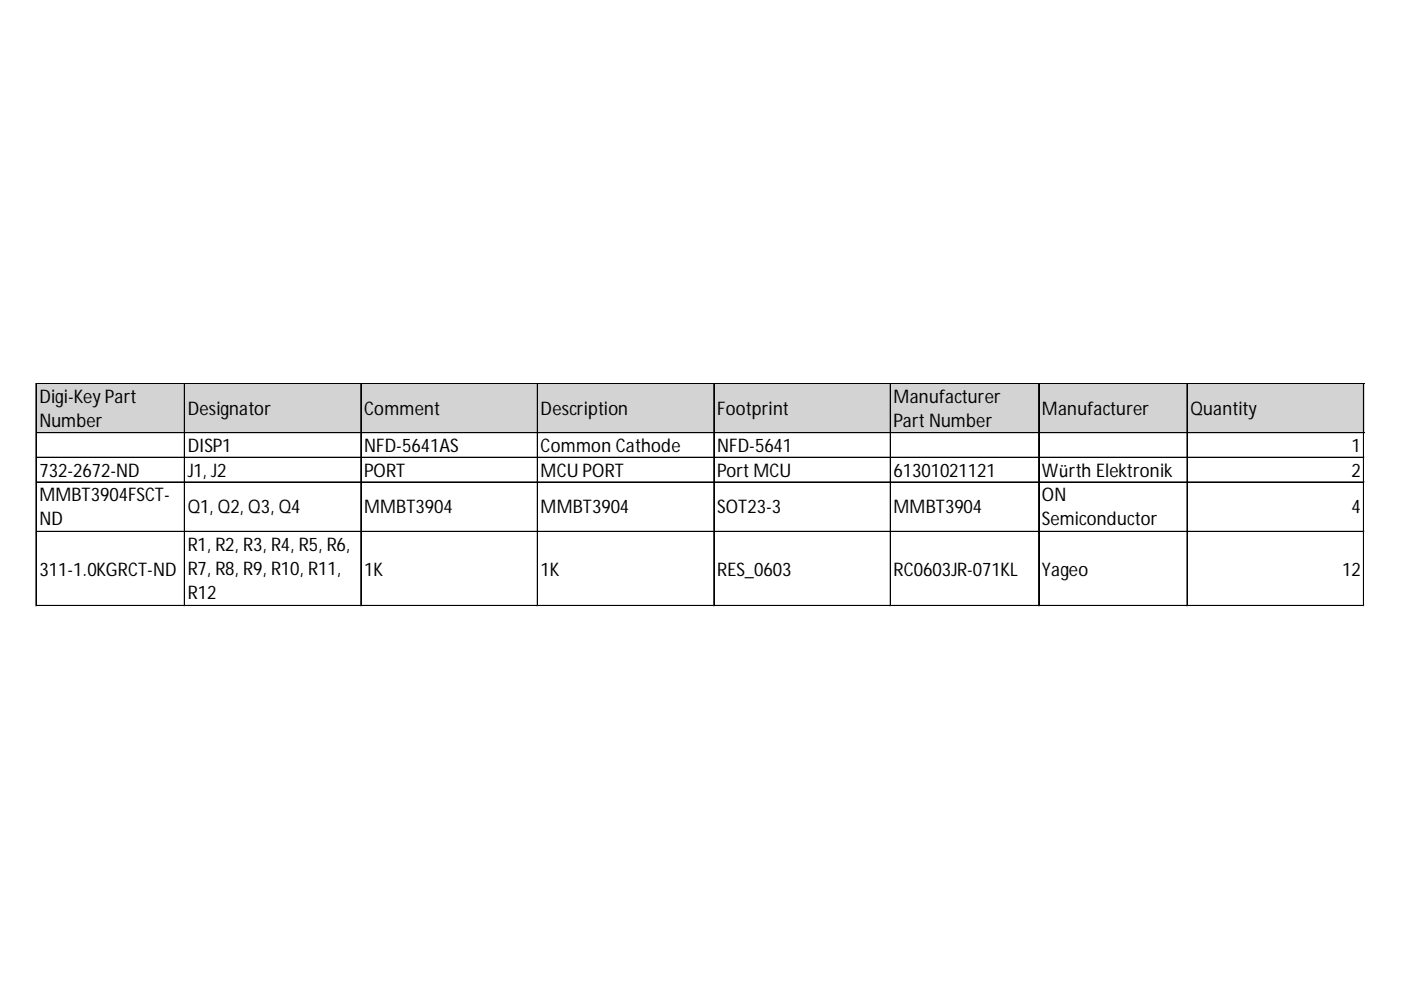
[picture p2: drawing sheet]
<svg xmlns="http://www.w3.org/2000/svg" width="297mm" height="210mm" viewBox="0 0 297 210" stroke-linecap="round" stroke-linejoin="round" font-family="sans-serif">
<defs><g id="words">
<g font-size="4">
<text x="8.3" y="85.4">Digi-Key Part</text>
<text x="39.8" y="87.9">Designator</text>
<text x="77.2" y="87.9">Comment</text>
<text x="114.6" y="87.9">Description</text>
<text x="152.1" y="87.9">Footprint</text>
<text x="189.5" y="85.4">Manufacturer</text>
<text x="220.9" y="87.9">Manufacturer</text>
<text x="252.4" y="87.9">Quantity</text>
<text x="8.3" y="90.4">Number</text>
<text x="39.8" y="95.8">DISP1</text>
<text x="77.2" y="95.8">NFD-5641AS</text>
<text x="114.6" y="95.8">Common Cathode</text>
<text x="152.1" y="95.8">NFD-5641</text>
<text x="189.5" y="90.4">Part Number</text>
<text x="286.5" y="95.8">1</text>
<text x="8.3" y="101.1">732-2672-ND</text>
<text x="39.8" y="101.1">J1, J2</text>
<text x="77.2" y="101.1">PORT</text>
<text x="114.6" y="101.1">MCU PORT</text>
<text x="152.1" y="101.1">Port MCU</text>
<text x="189.5" y="101.1">61301021121</text>
<text x="220.9" y="101.1">Würth Elektronik</text>
<text x="286.5" y="101.1">2</text>
<text x="8.3" y="106.3">MMBT3904FSCT-</text>
<text x="220.9" y="106.3">ON</text>
<text x="8.3" y="111.4">ND</text>
<text x="39.8" y="108.8">Q1, Q2, Q3, Q4</text>
<text x="77.2" y="108.8">MMBT3904</text>
<text x="114.6" y="108.8">MMBT3904</text>
<text x="152.1" y="108.8">SOT23-3</text>
<text x="189.5" y="108.8">MMBT3904</text>
<text x="220.9" y="111.4">Semiconductor</text>
<text x="286.5" y="108.8">4</text>
<text x="39.8" y="116.8">R1, R2, R3, R4, R5, R6,</text>
<text x="8.3" y="122">311-1.0KGRCT-ND</text>
<text x="39.8" y="121.8">R7, R8, R9, R10, R11,</text>
<text x="77.2" y="122">1K</text>
<text x="114.6" y="122">1K</text>
<text x="152.1" y="122">RES_0603</text>
<text x="189.5" y="122">RC0603JR-071KL</text>
<text x="220.9" y="122">Yageo</text>
<text x="284.6" y="122">12</text>
<text x="39.8" y="127.1">R12</text>
</g>
</g></defs>
<path d="M7.7 81.4h281.6v10.5h-281.6z" fill="#d3d3d3"/>
<g fill="none" stroke="#000" stroke-width=".21">
<path d="M7.6 81.2v47.3M7.7 81.2v47.3M7.8 81.2h281.5M7.8 81.3h281.5M7.8 91.7h281.5M7.8 91.8h281.5M7.8 96.9h281.5M7.8 97h281.5M39.1 81.4v47.1M39.2 81.4v47.1M76.5 81.4v47.1M76.6 81.4v47.1"/>
<path d="M113.9 81.4v47.1M114 81.4v47.1M151.3 81.4v47.1M151.4 81.4v47.1M188.7 81.4v47.1M188.8 81.4v47.1M220.2 81.4v47.1M220.3 81.4v47.1M251.7 81.4v47.1M289.1 81.4v47.1M289.2 81.4v47.1M7.8 102.2h281.5"/>
<path d="M7.8 102.3h281.5M7.8 112.6h281.5M7.8 112.7h281.5M7.8 128.4h281.5"/>
</g>
<path d="M7.6 128.5v.1" fill="none" stroke="#dadcdd" stroke-width=".21"/>
<path d="M7.6 128.5l.2 .1z" fill="#dadcdd"/>
<path d="M39.1 128.5v.1" fill="none" stroke="#dadcdd" stroke-width=".21"/>
<path d="M39.1 128.5l.2 .1z" fill="#dadcdd"/>
<path d="M76.5 128.5v.1" fill="none" stroke="#dadcdd" stroke-width=".21"/>
<path d="M76.5 128.5l.2 .1z" fill="#dadcdd"/>
<path d="M113.9 128.5v.1" fill="none" stroke="#dadcdd" stroke-width=".21"/>
<path d="M113.9 128.5l.2 .1z" fill="#dadcdd"/>
<path d="M151.3 128.5v.1" fill="none" stroke="#dadcdd" stroke-width=".21"/>
<path d="M151.3 128.5l.2 .1z" fill="#dadcdd"/>
<path d="M188.7 128.5v.1" fill="none" stroke="#dadcdd" stroke-width=".21"/>
<path d="M188.7 128.5l.2 .1z" fill="#dadcdd"/>
<path d="M220.2 128.5v.1" fill="none" stroke="#dadcdd" stroke-width=".21"/>
<path d="M220.2 128.5l.2 .1z" fill="#dadcdd"/>
<path d="M251.7 128.5v.1" fill="none" stroke="#dadcdd" stroke-width=".21"/>
<path d="M251.7 128.5l.1 .1z" fill="#dadcdd"/>
<path d="M289.1 128.5v.1" fill="none" stroke="#dadcdd" stroke-width=".21"/>
<path d="M289.1 128.5l.2 .1z" fill="#dadcdd"/>
<path d="M289.3 96.9h.1" fill="none" stroke="#dadcdd" stroke-width=".21"/>
<path d="M289.3 96.9v.2z" fill="#dadcdd"/>
<path d="M289.3 102.2h.1" fill="none" stroke="#dadcdd" stroke-width=".21"/>
<path d="M289.3 102.2v.2z" fill="#dadcdd"/>
<path d="M289.3 112.6h.1" fill="none" stroke="#dadcdd" stroke-width=".21"/>
<path d="M289.3 112.6v.2z" fill="#dadcdd"/>
<path d="M289.3 128.4h.1" fill="none" stroke="#dadcdd" stroke-width=".21"/>
<path d="M289.3 128.4v.1z" fill="#dadcdd"/>
<use href="#words"/>
</svg>
